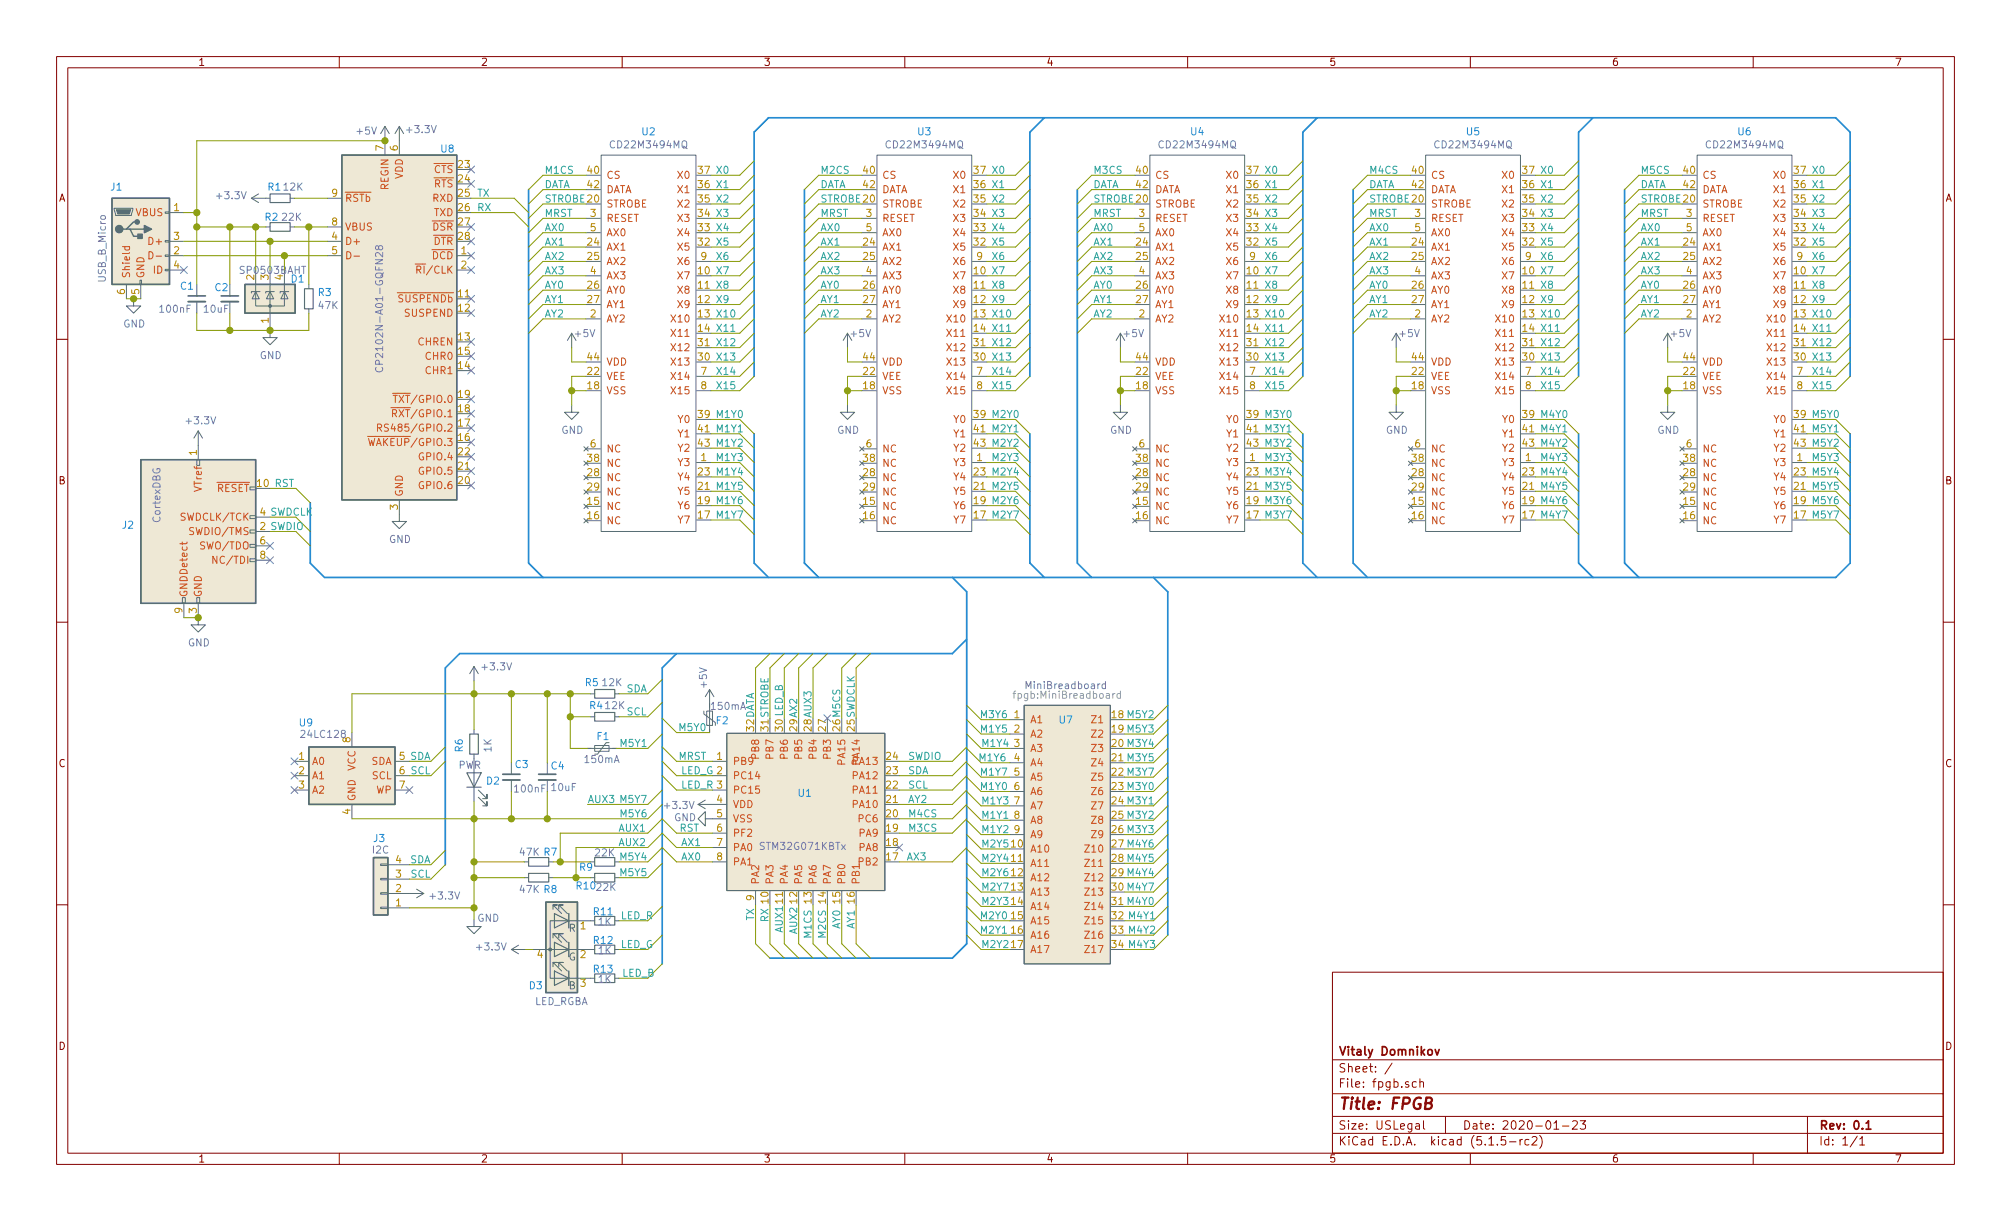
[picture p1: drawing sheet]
<svg xmlns="http://www.w3.org/2000/svg" width="356mm" height="216mm" viewBox="0 0 356 216" stroke-linecap="round" stroke-linejoin="round" font-family="sans-serif">
<defs><g id="words">
<text font-size="2.8" fill="#840000" x="236.6" y="196.2">Title: FPGB</text>
<g font-size="2.1" fill="#840000">
<text x="236.6" y="189.6">Sheet: /</text>
<text x="236.6" y="186.6">Vitaly Domnikov</text>
<text x="236.6" y="192.3">File: fpgb.sch</text>
<text x="236.6" y="202.5">KiCad E.D.A. kicad (5.1.5-rc2)</text>
<text x="236.6" y="199.7">Size: USLegal</text>
<text x="258.6" y="199.7">Date: 2020-01-23</text>
<text x="321.6" y="199.7">Rev: 0.1</text>
<text x="321.6" y="202.5">Id: 1/1</text>
</g>
<g font-size="1.8" fill="#840000">
<text x="35" y="11.6">1</text>
<text x="85" y="11.6">2</text>
<text x="135" y="11.6">3</text>
<text x="185" y="11.6">4</text>
<text x="235" y="11.6">5</text>
<text x="285" y="11.6">6</text>
<text x="335" y="11.6">7</text>
<text x="10.4" y="35.6">A</text>
<text x="344" y="35.6">A</text>
<text x="10.4" y="85.6">B</text>
<text x="344" y="85.6">B</text>
<text x="10.4" y="135.6">C</text>
<text x="344" y="135.6">C</text>
<text x="10.4" y="185.6">D</text>
<text x="344" y="185.6">D</text>
<text x="35" y="205.5">1</text>
<text x="85" y="205.5">2</text>
<text x="135" y="205.5">3</text>
<text x="185" y="205.5">4</text>
<text x="235" y="205.5">5</text>
<text x="285" y="205.5">6</text>
<text x="335" y="205.5">7</text>
</g>
<g font-size="1.8" fill="#6c71c4">
<text x="63.2" y="23.8">+5V</text>
<text x="72.1" y="23.5">+3.3V</text>
<text x="108.3" y="26.2">CD22M3494MQ</text>
<text x="157.1" y="26.2">CD22M3494MQ</text>
<text x="205.3" y="26.2">CD22M3494MQ</text>
<text x="254.1" y="26.2">CD22M3494MQ</text>
<text x="302.1" y="26.2">CD22M3494MQ</text>
<text x="38.5" y="35.2">+3.3V</text>
<text x="50.2" y="33.7">12K</text>
<text x="49.9" y="39">22K</text>
<text x="18.7" y="49.8" transform="rotate(-90 18.7 49.8)">USB_B_Micro</text>
<text x="42.6" y="48.4">SP0503BAHT</text>
<text x="21.8" y="57.9">GND</text>
<text x="28.4" y="55.3">100nF</text>
<text x="36.1" y="55.3">10uF</text>
<text x="56.4" y="54.7">47K</text>
<text x="101.8" y="59.6">+5V</text>
<text x="150.5" y="59.6">+5V</text>
<text x="198.8" y="59.6">+5V</text>
<text x="247.6" y="59.6">+5V</text>
<text x="295.6" y="59.6">+5V</text>
<text x="45.9" y="63.5">GND</text>
<text x="67.7" y="64.2" transform="rotate(-90 67.7 64.2)">CP2102N-A01-GQFN28</text>
<text x="33.1" y="75">+3.3V</text>
<text x="99.3" y="76.7">GND</text>
<text x="148" y="76.7">GND</text>
<text x="196.3" y="76.7">GND</text>
<text x="245.1" y="76.7">GND</text>
<text x="293.1" y="76.7">GND</text>
<text x="28.4" y="92.3" transform="rotate(-90 28.4 92.3)">CortexDBG</text>
<text x="68.8" y="96">GND</text>
<text x="33.2" y="114.3">GND</text>
<text x="85.4" y="118.5">+3.3V</text>
<text x="106.6" y="121.3">12K</text>
<text x="107.1" y="125.4">12K</text>
<text x="125" y="121.5" transform="rotate(-90 125 121.5)">+5V</text>
<text x="53.5" y="130.5">24LC128</text>
<text x="81" y="135.9">PWR</text>
<text x="86.9" y="132.9" transform="rotate(-90 86.9 132.9)">1K</text>
<text x="103.5" y="134.9">150mA</text>
<text x="91.1" y="140.1">100nF</text>
<text x="97.6" y="139.9">10uF</text>
<text x="117.7" y="143.1">+3.3V</text>
<text x="119.2" y="145.2">GND</text>
<text x="65.9" y="150.9">I2C</text>
<text x="92" y="151.3">47K R7</text>
<text x="105.3" y="151.4">22K</text>
<text x="134.6" y="150.3">STM32G071KBTx</text>
<text x="76.2" y="159.1">+3.3V</text>
<text x="92" y="157.9">47K R8</text>
<text x="105.5" y="157.5">22K</text>
<text x="84.4" y="163">GND</text>
<text x="105.8" y="163.6">1K</text>
<text x="84.5" y="168.1">+3.3V</text>
<text x="105.8" y="168.7">1K</text>
<text x="105.8" y="173.8">1K</text>
<text x="94.4" y="177.7">LED_RGBA</text>
</g>
<g font-size="1.8" fill="#268bd2">
<text x="113.6" y="23.9">U2</text>
<text x="162.3" y="23.9">U3</text>
<text x="210.6" y="23.9">U4</text>
<text x="259.4" y="23.9">U5</text>
<text x="307.4" y="23.9">U6</text>
<text x="78" y="27">U8</text>
<text x="19.6" y="33.7">J1</text>
<text x="47.4" y="33.7">R1</text>
<text x="46.9" y="39">R2</text>
<text x="32" y="51.2">C1</text>
<text x="38" y="51.5">C2</text>
<text x="51.5" y="50">D1</text>
<text x="56.3" y="52.3">R3</text>
<text x="21.7" y="93.5">J2</text>
<text x="103.5" y="121.3">R5</text>
<text x="104.3" y="125.4">R4</text>
<text x="53" y="128.4">U9</text>
<text x="105.6" y="130.9">F1</text>
<text x="126.7" y="128.1">F2</text>
<text x="187.4" y="127.9">U7</text>
<text x="81.8" y="132.9" transform="rotate(-90 81.8 132.9)">R6</text>
<text x="91.1" y="135.8">C3</text>
<text x="97.5" y="136.1">C4</text>
<text x="86.1" y="138.7">D2</text>
<text x="141.2" y="140.9">U1</text>
<text x="66.1" y="148.9">J3</text>
<text x="102.5" y="154">R9</text>
<text x="102" y="157.3">R10</text>
<text x="105" y="161.8">R11</text>
<text x="105" y="166.9">R12</text>
<text x="105" y="172">R13</text>
<text x="93.6" y="174.9">D3</text>
</g>
<g font-size="1.8" fill="#b58900">
<text x="67.8" y="26.6" transform="rotate(-90 67.8 26.6)">7</text>
<text x="70.4" y="26.6" transform="rotate(-90 70.4 26.6)">6</text>
<text x="81.1" y="29.7">23</text>
<text x="58.7" y="34.8">9</text>
<text x="81.1" y="32.3">24</text>
<text x="81.1" y="34.8">25</text>
<text x="103.9" y="30.7">40</text>
<text x="103.9" y="33.3">42</text>
<text x="152.7" y="30.7">40</text>
<text x="152.7" y="33.3">42</text>
<text x="201" y="30.7">40</text>
<text x="201" y="33.3">42</text>
<text x="249.7" y="30.7">40</text>
<text x="249.7" y="33.3">42</text>
<text x="297.7" y="30.7">40</text>
<text x="297.7" y="33.3">42</text>
<text x="30.8" y="37.3">1</text>
<text x="58.7" y="39.9">8</text>
<text x="81.1" y="37.3">26</text>
<text x="81.1" y="39.9">27</text>
<text x="104.4" y="38.4">3</text>
<text x="104.4" y="40.9">5</text>
<text x="153.2" y="38.4">3</text>
<text x="153.2" y="40.9">5</text>
<text x="201.4" y="38.4">3</text>
<text x="201.4" y="40.9">5</text>
<text x="250.2" y="38.4">3</text>
<text x="250.2" y="40.9">5</text>
<text x="298.2" y="38.4">3</text>
<text x="298.2" y="40.9">5</text>
<text x="30.8" y="45">2</text>
<text x="30.8" y="42.4">3</text>
<text x="30.8" y="47.5">4</text>
<text x="58.7" y="42.4">4</text>
<text x="58.7" y="45">5</text>
<text x="81.1" y="42.4">28</text>
<text x="81.6" y="45">1</text>
<text x="81.6" y="47.5">2</text>
<text x="103.9" y="43.4">24</text>
<text x="103.9" y="46">25</text>
<text x="124" y="46">9</text>
<text x="152.7" y="43.4">24</text>
<text x="152.7" y="46">25</text>
<text x="172.7" y="46">9</text>
<text x="201" y="43.4">24</text>
<text x="201" y="46">25</text>
<text x="221" y="46">9</text>
<text x="249.7" y="43.4">24</text>
<text x="249.7" y="46">25</text>
<text x="269.8" y="46">9</text>
<text x="297.7" y="43.4">24</text>
<text x="297.7" y="46">25</text>
<text x="317.8" y="46">9</text>
<text x="22.1" y="52" transform="rotate(-90 22.1 52)">6</text>
<text x="24.6" y="52" transform="rotate(-90 24.6 52)">5</text>
<text x="45" y="49.5" transform="rotate(-90 45 49.5)">2</text>
<text x="47.5" y="49.5" transform="rotate(-90 47.5 49.5)">3</text>
<text x="50" y="49.5" transform="rotate(-90 50 49.5)">4</text>
<text x="81.1" y="52.6">11</text>
<text x="103.9" y="51.1">26</text>
<text x="103.9" y="53.6">27</text>
<text x="104.4" y="48.5">4</text>
<text x="152.7" y="51.1">26</text>
<text x="152.7" y="53.6">27</text>
<text x="153.2" y="48.5">4</text>
<text x="201" y="51.1">26</text>
<text x="201" y="53.6">27</text>
<text x="201.4" y="48.5">4</text>
<text x="249.7" y="51.1">26</text>
<text x="249.7" y="53.6">27</text>
<text x="250.2" y="48.5">4</text>
<text x="297.7" y="51.1">26</text>
<text x="297.7" y="53.6">27</text>
<text x="298.2" y="48.5">4</text>
<text x="47.5" y="57.1" transform="rotate(-90 47.5 57.1)">1</text>
<text x="81.1" y="55.1">12</text>
<text x="104.4" y="56.1">2</text>
<text x="153.2" y="56.1">2</text>
<text x="201.4" y="56.1">2</text>
<text x="250.2" y="56.1">2</text>
<text x="298.2" y="56.1">2</text>
<text x="81.1" y="60.2">13</text>
<text x="81.1" y="65.3">14</text>
<text x="81.1" y="62.7">15</text>
<text x="103.9" y="63.8">44</text>
<text x="152.7" y="63.8">44</text>
<text x="201" y="63.8">44</text>
<text x="249.7" y="63.8">44</text>
<text x="297.7" y="63.8">44</text>
<text x="81.1" y="70.4">19</text>
<text x="103.9" y="68.8">18</text>
<text x="103.9" y="66.3">22</text>
<text x="124" y="66.3">7</text>
<text x="124" y="68.8">8</text>
<text x="152.7" y="68.8">18</text>
<text x="152.7" y="66.3">22</text>
<text x="172.7" y="66.3">7</text>
<text x="172.7" y="68.8">8</text>
<text x="201" y="68.8">18</text>
<text x="201" y="66.3">22</text>
<text x="221" y="66.3">7</text>
<text x="221" y="68.8">8</text>
<text x="249.7" y="68.8">18</text>
<text x="249.7" y="66.3">22</text>
<text x="269.8" y="66.3">7</text>
<text x="269.8" y="68.8">8</text>
<text x="297.7" y="68.8">18</text>
<text x="297.7" y="66.3">22</text>
<text x="317.8" y="66.3">7</text>
<text x="317.8" y="68.8">8</text>
<text x="81.1" y="78">16</text>
<text x="81.1" y="75.4">17</text>
<text x="81.1" y="72.9">18</text>
<text x="34.8" y="80.5" transform="rotate(-90 34.8 80.5)">1</text>
<text x="81.1" y="83.1">21</text>
<text x="81.1" y="80.5">22</text>
<text x="103.9" y="81.7">38</text>
<text x="104.4" y="79.1">6</text>
<text x="124" y="81.5">1</text>
<text x="152.7" y="81.7">38</text>
<text x="153.2" y="79.1">6</text>
<text x="172.7" y="81.5">1</text>
<text x="201" y="81.7">38</text>
<text x="201.4" y="79.1">6</text>
<text x="221" y="81.5">1</text>
<text x="249.7" y="81.7">38</text>
<text x="250.2" y="79.1">6</text>
<text x="269.8" y="81.5">1</text>
<text x="297.7" y="81.7">38</text>
<text x="298.2" y="79.1">6</text>
<text x="317.8" y="81.5">1</text>
<text x="81.1" y="85.6">20</text>
<text x="103.9" y="89.3">15</text>
<text x="103.9" y="84.2">28</text>
<text x="103.9" y="86.7">29</text>
<text x="152.7" y="89.3">15</text>
<text x="152.7" y="84.2">28</text>
<text x="152.7" y="86.7">29</text>
<text x="201" y="89.3">15</text>
<text x="201" y="84.2">28</text>
<text x="201" y="86.7">29</text>
<text x="249.7" y="89.3">15</text>
<text x="249.7" y="84.2">28</text>
<text x="249.7" y="86.7">29</text>
<text x="297.7" y="89.3">15</text>
<text x="297.7" y="84.2">28</text>
<text x="297.7" y="86.7">29</text>
<text x="70.4" y="90.1" transform="rotate(-90 70.4 90.1)">3</text>
<text x="103.9" y="91.8">16</text>
<text x="152.7" y="91.8">16</text>
<text x="201" y="91.8">16</text>
<text x="249.7" y="91.8">16</text>
<text x="297.7" y="91.8">16</text>
<text x="46" y="96.3">6</text>
<text x="46" y="98.8">8</text>
<text x="32.3" y="108.4" transform="rotate(-90 32.3 108.4)">9</text>
<text x="34.8" y="108.4" transform="rotate(-90 34.8 108.4)">3</text>
<text x="62" y="131.3" transform="rotate(-90 62 131.3)">8</text>
<text x="146" y="129.2" transform="rotate(-90 146 129.2)">27</text>
<text x="179.3" y="127">1</text>
<text x="179.3" y="129.5">2</text>
<text x="52.9" y="134.4">1</text>
<text x="52.9" y="136.9">2</text>
<text x="126.8" y="134.4">1</text>
<text x="156.8" y="136.9">23</text>
<text x="156.8" y="134.4">24</text>
<text x="179.3" y="132.1">3</text>
<text x="179.3" y="134.6">4</text>
<text x="179.3" y="137.2">5</text>
<text x="52.9" y="139.4">3</text>
<text x="62" y="144" transform="rotate(-90 62 144)">4</text>
<text x="70.6" y="139.4">7</text>
<text x="126.8" y="142">4</text>
<text x="156.8" y="142">21</text>
<text x="156.8" y="139.4">22</text>
<text x="179.3" y="139.7">6</text>
<text x="179.3" y="142.2">7</text>
<text x="126.8" y="144.5">5</text>
<text x="126.8" y="147.1">6</text>
<text x="126.8" y="149.6">7</text>
<text x="156.8" y="149.6">18</text>
<text x="156.8" y="147.1">19</text>
<text x="156.8" y="144.5">20</text>
<text x="178.9" y="149.9">10</text>
<text x="179.3" y="144.8">8</text>
<text x="179.3" y="147.3">9</text>
<text x="70" y="155.2">3</text>
<text x="70" y="152.7">4</text>
<text x="126.8" y="152.1">8</text>
<text x="156.8" y="152.1">17</text>
<text x="178.9" y="152.4">11</text>
<text x="178.9" y="154.9">12</text>
<text x="70" y="160.3">1</text>
<text x="70" y="157.7">2</text>
<text x="133.3" y="159.2" transform="rotate(-90 133.3 159.2)">9</text>
<text x="138.4" y="159.7" transform="rotate(-90 138.4 159.7)">11</text>
<text x="141" y="159.7" transform="rotate(-90 141 159.7)">12</text>
<text x="148.6" y="159.7" transform="rotate(-90 148.6 159.7)">15</text>
<text x="151.1" y="159.7" transform="rotate(-90 151.1 159.7)">16</text>
<text x="178.9" y="157.5">13</text>
<text x="178.9" y="160">14</text>
<text x="102.6" y="164.3">1</text>
<text x="178.9" y="162.6">15</text>
<text x="178.9" y="165.1">16</text>
<text x="178.9" y="167.6">17</text>
<text x="95" y="169.4">4</text>
<text x="102.6" y="169.4">2</text>
<text x="102.6" y="174.5">3</text>
</g>
<g font-size="1.8" fill="#cb4b16">
<text x="61" y="35.7">RSTb</text>
<text x="68.7" y="33.6" transform="rotate(-90 68.7 33.6)">REGIN</text>
<text x="71.2" y="31.7" transform="rotate(-90 71.2 31.7)">VDD</text>
<text x="76.5" y="35.7">RXD</text>
<text x="76.7" y="30.6">CTS</text>
<text x="76.7" y="33.1">RTS</text>
<text x="107.2" y="31.6">CS</text>
<text x="107.2" y="34.2">DATA</text>
<text x="120" y="34.2">X1</text>
<text x="120" y="31.6">X0</text>
<text x="156" y="31.6">CS</text>
<text x="156" y="34.2">DATA</text>
<text x="168.8" y="34.2">X1</text>
<text x="168.8" y="31.6">X0</text>
<text x="204.2" y="31.6">CS</text>
<text x="204.2" y="34.2">DATA</text>
<text x="217" y="34.2">X1</text>
<text x="217" y="31.6">X0</text>
<text x="253" y="31.6">CS</text>
<text x="253" y="34.2">DATA</text>
<text x="265.8" y="34.2">X1</text>
<text x="265.8" y="31.6">X0</text>
<text x="301" y="31.6">CS</text>
<text x="301" y="34.2">DATA</text>
<text x="313.8" y="34.2">X1</text>
<text x="313.8" y="31.6">X0</text>
<text x="24.1" y="38.2">VBUS</text>
<text x="61" y="40.8">VBUS</text>
<text x="76.5" y="40.8">DSR</text>
<text x="76.7" y="38.2">TXD</text>
<text x="107.2" y="36.7">STROBE</text>
<text x="107.2" y="39.2">RESET</text>
<text x="107.2" y="41.8">AX0</text>
<text x="120" y="41.8">X4</text>
<text x="120" y="39.2">X3</text>
<text x="120" y="36.7">X2</text>
<text x="156" y="36.7">STROBE</text>
<text x="156" y="39.2">RESET</text>
<text x="156" y="41.8">AX0</text>
<text x="168.8" y="41.8">X4</text>
<text x="168.8" y="39.2">X3</text>
<text x="168.8" y="36.7">X2</text>
<text x="204.2" y="36.7">STROBE</text>
<text x="204.2" y="39.2">RESET</text>
<text x="204.2" y="41.8">AX0</text>
<text x="217" y="41.8">X4</text>
<text x="217" y="39.2">X3</text>
<text x="217" y="36.7">X2</text>
<text x="253" y="36.7">STROBE</text>
<text x="253" y="39.2">RESET</text>
<text x="253" y="41.8">AX0</text>
<text x="265.8" y="41.8">X4</text>
<text x="265.8" y="39.2">X3</text>
<text x="265.8" y="36.7">X2</text>
<text x="301" y="36.7">STROBE</text>
<text x="301" y="39.2">RESET</text>
<text x="301" y="41.8">AX0</text>
<text x="313.8" y="41.8">X4</text>
<text x="313.8" y="39.2">X3</text>
<text x="313.8" y="36.7">X2</text>
<text x="26.6" y="43.3">D+</text>
<text x="61" y="43.3">D+</text>
<text x="76.4" y="45.8">DCD</text>
<text x="76.6" y="43.3">DTR</text>
<text x="107.2" y="44.3">AX1</text>
<text x="107.2" y="46.9">AX2</text>
<text x="120" y="44.3">X5</text>
<text x="120" y="46.9">X6</text>
<text x="156" y="44.3">AX1</text>
<text x="156" y="46.9">AX2</text>
<text x="168.8" y="44.3">X5</text>
<text x="168.8" y="46.9">X6</text>
<text x="204.2" y="44.3">AX1</text>
<text x="204.2" y="46.9">AX2</text>
<text x="217" y="44.3">X5</text>
<text x="217" y="46.9">X6</text>
<text x="253" y="44.3">AX1</text>
<text x="253" y="46.9">AX2</text>
<text x="265.8" y="44.3">X5</text>
<text x="265.8" y="46.9">X6</text>
<text x="301" y="44.3">AX1</text>
<text x="301" y="46.9">AX2</text>
<text x="313.8" y="44.3">X5</text>
<text x="313.8" y="46.9">X6</text>
<text x="23" y="49.3" transform="rotate(-90 23 49.3)">Shield</text>
<text x="25.5" y="49.3" transform="rotate(-90 25.5 49.3)">GND</text>
<text x="27.2" y="48.4">ID</text>
<text x="70.6" y="53.5">SUSPENDb</text>
<text x="74.4" y="48.4">RI/CLK</text>
<text x="107.2" y="51.9">AY0</text>
<text x="107.2" y="49.4">AX3</text>
<text x="120" y="49.4">X7</text>
<text x="120" y="51.9">X8</text>
<text x="156" y="51.9">AY0</text>
<text x="156" y="49.4">AX3</text>
<text x="168.8" y="49.4">X7</text>
<text x="168.8" y="51.9">X8</text>
<text x="204.2" y="51.9">AY0</text>
<text x="204.2" y="49.4">AX3</text>
<text x="217" y="49.4">X7</text>
<text x="217" y="51.9">X8</text>
<text x="253" y="51.9">AY0</text>
<text x="253" y="49.4">AX3</text>
<text x="265.8" y="49.4">X7</text>
<text x="265.8" y="51.9">X8</text>
<text x="301" y="51.9">AY0</text>
<text x="301" y="49.4">AX3</text>
<text x="313.8" y="49.4">X7</text>
<text x="313.8" y="51.9">X8</text>
<text x="71.7" y="56">SUSPEND</text>
<text x="107.2" y="57">AY2</text>
<text x="107.2" y="54.5">AY1</text>
<text x="119" y="57">X10</text>
<text x="119" y="59.6">X11</text>
<text x="120" y="54.5">X9</text>
<text x="156" y="57">AY2</text>
<text x="156" y="54.5">AY1</text>
<text x="167.8" y="57">X10</text>
<text x="167.8" y="59.6">X11</text>
<text x="168.8" y="54.5">X9</text>
<text x="204.2" y="57">AY2</text>
<text x="204.2" y="54.5">AY1</text>
<text x="216.1" y="57">X10</text>
<text x="216.1" y="59.6">X11</text>
<text x="217" y="54.5">X9</text>
<text x="253" y="57">AY2</text>
<text x="253" y="54.5">AY1</text>
<text x="264.8" y="57">X10</text>
<text x="264.8" y="59.6">X11</text>
<text x="265.8" y="54.5">X9</text>
<text x="301" y="57">AY2</text>
<text x="301" y="54.5">AY1</text>
<text x="312.8" y="57">X10</text>
<text x="312.8" y="59.6">X11</text>
<text x="313.8" y="54.5">X9</text>
<text x="74" y="61.1">CHREN</text>
<text x="75.4" y="63.6">CHR0</text>
<text x="107.2" y="64.6">VDD</text>
<text x="119" y="64.6">X13</text>
<text x="119" y="62.1">X12</text>
<text x="156" y="64.6">VDD</text>
<text x="167.8" y="64.6">X13</text>
<text x="167.8" y="62.1">X12</text>
<text x="204.2" y="64.6">VDD</text>
<text x="216.1" y="64.6">X13</text>
<text x="216.1" y="62.1">X12</text>
<text x="253" y="64.6">VDD</text>
<text x="264.8" y="64.6">X13</text>
<text x="264.8" y="62.1">X12</text>
<text x="301" y="64.6">VDD</text>
<text x="312.8" y="64.6">X13</text>
<text x="312.8" y="62.1">X12</text>
<text x="70.5" y="71.2">TXT/GPIO.0</text>
<text x="75.4" y="66.2">CHR1</text>
<text x="107.2" y="69.7">VSS</text>
<text x="107.2" y="67.2">VEE</text>
<text x="119" y="67.2">X14</text>
<text x="119" y="69.7">X15</text>
<text x="156" y="69.7">VSS</text>
<text x="156" y="67.2">VEE</text>
<text x="167.8" y="67.2">X14</text>
<text x="167.8" y="69.7">X15</text>
<text x="204.2" y="69.7">VSS</text>
<text x="204.2" y="67.2">VEE</text>
<text x="216.1" y="67.2">X14</text>
<text x="216.1" y="69.7">X15</text>
<text x="253" y="69.7">VSS</text>
<text x="253" y="67.2">VEE</text>
<text x="264.8" y="67.2">X14</text>
<text x="264.8" y="69.7">X15</text>
<text x="301" y="69.7">VSS</text>
<text x="301" y="67.2">VEE</text>
<text x="312.8" y="67.2">X14</text>
<text x="312.8" y="69.7">X15</text>
<text x="68.5" y="76.3">RS485/GPIO.2</text>
<text x="70.3" y="73.8">RXT/GPIO.1</text>
<text x="120" y="74.8">Y0</text>
<text x="120" y="77.3">Y1</text>
<text x="168.8" y="74.8">Y0</text>
<text x="168.8" y="77.3">Y1</text>
<text x="217" y="74.8">Y0</text>
<text x="217" y="77.3">Y1</text>
<text x="265.8" y="74.8">Y0</text>
<text x="265.8" y="77.3">Y1</text>
<text x="313.8" y="74.8">Y0</text>
<text x="313.8" y="77.3">Y1</text>
<text x="66" y="78.9">WAKEUP/GPIO.3</text>
<text x="74.4" y="83.9">GPIO.5</text>
<text x="74.4" y="81.4">GPIO.4</text>
<text x="107.2" y="82.5">NC</text>
<text x="107.2" y="80">NC</text>
<text x="120" y="82.4">Y3</text>
<text x="120" y="79.9">Y2</text>
<text x="156" y="82.5">NC</text>
<text x="156" y="80">NC</text>
<text x="168.8" y="82.4">Y3</text>
<text x="168.8" y="79.9">Y2</text>
<text x="204.2" y="82.5">NC</text>
<text x="204.2" y="80">NC</text>
<text x="217" y="82.4">Y3</text>
<text x="217" y="79.9">Y2</text>
<text x="253" y="82.5">NC</text>
<text x="253" y="80">NC</text>
<text x="265.8" y="82.4">Y3</text>
<text x="265.8" y="79.9">Y2</text>
<text x="301" y="82.5">NC</text>
<text x="301" y="80">NC</text>
<text x="313.8" y="82.4">Y3</text>
<text x="313.8" y="79.9">Y2</text>
<text x="35.7" y="86.8" transform="rotate(-90 35.7 86.8)">VTref</text>
<text x="38.3" y="87">RESET</text>
<text x="71.2" y="87.9" transform="rotate(-90 71.2 87.9)">GND</text>
<text x="74.4" y="86.5">GPIO.6</text>
<text x="107.2" y="85.1">NC</text>
<text x="107.2" y="87.6">NC</text>
<text x="120" y="87.5">Y5</text>
<text x="120" y="85">Y4</text>
<text x="156" y="85.1">NC</text>
<text x="156" y="87.6">NC</text>
<text x="168.8" y="87.5">Y5</text>
<text x="168.8" y="85">Y4</text>
<text x="204.2" y="85.1">NC</text>
<text x="204.2" y="87.6">NC</text>
<text x="217" y="87.5">Y5</text>
<text x="217" y="85">Y4</text>
<text x="253" y="85.1">NC</text>
<text x="253" y="87.6">NC</text>
<text x="265.8" y="87.5">Y5</text>
<text x="265.8" y="85">Y4</text>
<text x="301" y="85.1">NC</text>
<text x="301" y="87.6">NC</text>
<text x="313.8" y="87.5">Y5</text>
<text x="313.8" y="85">Y4</text>
<text x="32.3" y="92.1">SWDCLK/TCK</text>
<text x="34" y="94.6">SWDIO/TMS</text>
<text x="107.2" y="90.2">NC</text>
<text x="107.2" y="92.7">NC</text>
<text x="120" y="92.6">Y7</text>
<text x="120" y="90">Y6</text>
<text x="156" y="90.2">NC</text>
<text x="156" y="92.7">NC</text>
<text x="168.8" y="92.6">Y7</text>
<text x="168.8" y="90">Y6</text>
<text x="204.2" y="90.2">NC</text>
<text x="204.2" y="92.7">NC</text>
<text x="217" y="92.6">Y7</text>
<text x="217" y="90">Y6</text>
<text x="253" y="90.2">NC</text>
<text x="253" y="92.7">NC</text>
<text x="265.8" y="92.6">Y7</text>
<text x="265.8" y="90">Y6</text>
<text x="301" y="90.2">NC</text>
<text x="301" y="92.7">NC</text>
<text x="313.8" y="92.6">Y7</text>
<text x="313.8" y="90">Y6</text>
<text x="35.7" y="97.2">SWO/TDO</text>
<text x="38.3" y="99.7">NC/TDI</text>
<text x="33.1" y="105.7" transform="rotate(-90 33.1 105.7)">GNDDetect</text>
<text x="35.7" y="105.7" transform="rotate(-90 35.7 105.7)">GND</text>
<text x="182.1" y="127.9">A1</text>
<text x="182.1" y="130.4">A2</text>
<text x="193.3" y="127.9">Z1</text>
<text x="193.3" y="130.4">Z2</text>
<text x="55.1" y="135.3">A0</text>
<text x="55.1" y="137.8">A1</text>
<text x="62.9" y="136.3" transform="rotate(-90 62.9 136.3)">VCC</text>
<text x="65.6" y="135.3">SDA</text>
<text x="65.8" y="137.8">SCL</text>
<text x="129.5" y="135.3">PB9</text>
<text x="129.5" y="137.8">PC14</text>
<text x="134.2" y="134" transform="rotate(-90 134.2 134)">PB8</text>
<text x="136.8" y="134" transform="rotate(-90 136.8 134)">PB7</text>
<text x="139.3" y="134" transform="rotate(-90 139.3 134)">PB6</text>
<text x="141.9" y="134" transform="rotate(-90 141.9 134)">PB5</text>
<text x="144.4" y="134" transform="rotate(-90 144.4 134)">PB4</text>
<text x="146.9" y="134" transform="rotate(-90 146.9 134)">PB3</text>
<text x="149.5" y="135" transform="rotate(-90 149.5 135)">PA15</text>
<text x="151" y="137.8">PA12</text>
<text x="151" y="135.3">PA13</text>
<text x="152" y="135" transform="rotate(-90 152 135)">PA14</text>
<text x="182.1" y="133">A3</text>
<text x="182.1" y="135.5">A4</text>
<text x="193.3" y="133">Z3</text>
<text x="193.3" y="135.5">Z4</text>
<text x="55.1" y="140.3">A2</text>
<text x="62.9" y="141.7" transform="rotate(-90 62.9 141.7)">GND</text>
<text x="66.5" y="140.3">WP</text>
<text x="129.5" y="140.3">PC15</text>
<text x="129.5" y="142.9">VDD</text>
<text x="151" y="142.9">PA10</text>
<text x="151" y="140.3">PA11</text>
<text x="182.1" y="138">A5</text>
<text x="182.1" y="140.6">A6</text>
<text x="182.1" y="143.1">A7</text>
<text x="193.3" y="138">Z5</text>
<text x="193.3" y="140.6">Z6</text>
<text x="193.3" y="143.1">Z7</text>
<text x="129.5" y="145.4">VSS</text>
<text x="129.5" y="148">PF2</text>
<text x="152" y="148">PA9</text>
<text x="152" y="145.4">PC6</text>
<text x="182.1" y="145.7">A8</text>
<text x="182.1" y="148.2">A9</text>
<text x="193.3" y="145.7">Z8</text>
<text x="193.3" y="148.2">Z9</text>
<text x="129.5" y="150.5">PA0</text>
<text x="129.5" y="153">PA1</text>
<text x="152" y="153">PB2</text>
<text x="152" y="150.5">PA8</text>
<text x="182.1" y="150.7">A10</text>
<text x="182.1" y="153.3">A11</text>
<text x="182.1" y="155.8">A12</text>
<text x="192.3" y="150.7">Z10</text>
<text x="192.3" y="153.3">Z11</text>
<text x="192.3" y="155.8">Z12</text>
<text x="134.2" y="156.5" transform="rotate(-90 134.2 156.5)">PA2</text>
<text x="136.8" y="156.5" transform="rotate(-90 136.8 156.5)">PA3</text>
<text x="139.3" y="156.5" transform="rotate(-90 139.3 156.5)">PA4</text>
<text x="141.9" y="156.5" transform="rotate(-90 141.9 156.5)">PA5</text>
<text x="144.4" y="156.5" transform="rotate(-90 144.4 156.5)">PA6</text>
<text x="146.9" y="156.5" transform="rotate(-90 146.9 156.5)">PA7</text>
<text x="149.5" y="156.5" transform="rotate(-90 149.5 156.5)">PB0</text>
<text x="152" y="156.5" transform="rotate(-90 152 156.5)">PB1</text>
<text x="182.1" y="158.4">A13</text>
<text x="182.1" y="160.9">A14</text>
<text x="192.3" y="158.4">Z13</text>
<text x="192.3" y="160.9">Z14</text>
<text x="182.1" y="163.4">A15</text>
<text x="182.1" y="166">A16</text>
<text x="192.3" y="163.4">Z15</text>
<text x="192.3" y="166">Z16</text>
<text x="182.1" y="168.5">A17</text>
<text x="192.3" y="168.5">Z17</text>
</g>
<g font-size="1.8" fill="#2aa198">
<text x="84.3" y="34.8">TX</text>
<text x="96.3" y="35.8">STROBE 20</text>
<text x="96.3" y="33.3">DATA</text>
<text x="96.3" y="30.7">M1CS</text>
<text x="123.5" y="35.8">35 X2</text>
<text x="123.5" y="33.3">36 X1</text>
<text x="123.5" y="30.7">37 X0</text>
<text x="145" y="33.3">DATA</text>
<text x="145" y="35.8">STROBE 20</text>
<text x="145" y="30.7">M2CS</text>
<text x="172.3" y="35.8">35 X2</text>
<text x="172.3" y="33.3">36 X1</text>
<text x="172.3" y="30.7">37 X0</text>
<text x="193.3" y="33.3">DATA</text>
<text x="193.3" y="35.8">STROBE 20</text>
<text x="193.3" y="30.7">M3CS</text>
<text x="220.5" y="35.8">35 X2</text>
<text x="220.5" y="33.3">36 X1</text>
<text x="220.5" y="30.7">37 X0</text>
<text x="242.1" y="35.8">STROBE 20</text>
<text x="242.1" y="33.3">DATA</text>
<text x="242.1" y="30.7">M4CS</text>
<text x="269.3" y="35.8">35 X2</text>
<text x="269.3" y="33.3">36 X1</text>
<text x="269.3" y="30.7">37 X0</text>
<text x="290.1" y="35.8">STROBE 20</text>
<text x="290.1" y="33.3">DATA</text>
<text x="290.1" y="30.7">M5CS</text>
<text x="317.3" y="35.8">35 X2</text>
<text x="317.3" y="33.3">36 X1</text>
<text x="317.3" y="30.7">37 X0</text>
<text x="84.3" y="37.3">RX</text>
<text x="96.3" y="40.9">AX0</text>
<text x="96.3" y="38.4">MRST</text>
<text x="123.5" y="40.9">33 X4</text>
<text x="123.5" y="38.4">34 X3</text>
<text x="145" y="38.4">MRST</text>
<text x="145" y="40.9">AX0</text>
<text x="172.3" y="40.9">33 X4</text>
<text x="172.3" y="38.4">34 X3</text>
<text x="193.3" y="38.4">MRST</text>
<text x="193.3" y="40.9">AX0</text>
<text x="220.5" y="40.9">33 X4</text>
<text x="220.5" y="38.4">34 X3</text>
<text x="242.1" y="40.9">AX0</text>
<text x="242.1" y="38.4">MRST</text>
<text x="269.3" y="40.9">33 X4</text>
<text x="269.3" y="38.4">34 X3</text>
<text x="290.1" y="40.9">AX0</text>
<text x="290.1" y="38.4">MRST</text>
<text x="317.3" y="40.9">33 X4</text>
<text x="317.3" y="38.4">34 X3</text>
<text x="96.3" y="46">AX2</text>
<text x="96.3" y="43.4">AX1</text>
<text x="123.5" y="43.4">32 X5</text>
<text x="126.5" y="46">X6</text>
<text x="145" y="43.4">AX1</text>
<text x="145" y="46">AX2</text>
<text x="172.3" y="43.4">32 X5</text>
<text x="175.3" y="46">X6</text>
<text x="193.3" y="43.4">AX1</text>
<text x="193.3" y="46">AX2</text>
<text x="220.5" y="43.4">32 X5</text>
<text x="223.5" y="46">X6</text>
<text x="242.1" y="43.4">AX1</text>
<text x="242.1" y="46">AX2</text>
<text x="269.3" y="43.4">32 X5</text>
<text x="272.3" y="46">X6</text>
<text x="290.1" y="43.4">AX1</text>
<text x="290.1" y="46">AX2</text>
<text x="317.3" y="43.4">32 X5</text>
<text x="320.3" y="46">X6</text>
<text x="96.3" y="53.6">AY1</text>
<text x="96.3" y="51.1">AY0</text>
<text x="96.3" y="48.5">AX3</text>
<text x="123.5" y="48.5">10 X7</text>
<text x="123.5" y="51.1">11 X8</text>
<text x="123.5" y="53.6">12 X9</text>
<text x="145" y="53.6">AY1</text>
<text x="145" y="51.1">AY0</text>
<text x="145" y="48.5">AX3</text>
<text x="172.3" y="48.5">10 X7</text>
<text x="172.3" y="51.1">11 X8</text>
<text x="172.3" y="53.6">12 X9</text>
<text x="193.3" y="53.6">AY1</text>
<text x="193.3" y="51.1">AY0</text>
<text x="193.3" y="48.5">AX3</text>
<text x="220.5" y="48.5">10 X7</text>
<text x="220.5" y="51.1">11 X8</text>
<text x="220.5" y="53.6">12 X9</text>
<text x="242.1" y="48.5">AX3</text>
<text x="242.1" y="51.1">AY0</text>
<text x="242.1" y="53.6">AY1</text>
<text x="269.3" y="48.5">10 X7</text>
<text x="269.3" y="51.1">11 X8</text>
<text x="269.3" y="53.6">12 X9</text>
<text x="290.1" y="53.6">AY1</text>
<text x="290.1" y="51.1">AY0</text>
<text x="290.1" y="48.5">AX3</text>
<text x="317.3" y="48.5">10 X7</text>
<text x="317.3" y="51.1">11 X8</text>
<text x="317.3" y="53.6">12 X9</text>
<text x="96.3" y="56.1">AY2</text>
<text x="123.5" y="56.1">13 X10</text>
<text x="123.5" y="58.7">14 X11</text>
<text x="145" y="56.1">AY2</text>
<text x="172.3" y="56.1">13 X10</text>
<text x="172.3" y="58.7">14 X11</text>
<text x="193.3" y="56.1">AY2</text>
<text x="220.5" y="56.1">13 X10</text>
<text x="220.5" y="58.7">14 X11</text>
<text x="242.1" y="56.1">AY2</text>
<text x="269.3" y="56.1">13 X10</text>
<text x="269.3" y="58.7">14 X11</text>
<text x="290.1" y="56.1">AY2</text>
<text x="317.3" y="56.1">13 X10</text>
<text x="317.3" y="58.7">14 X11</text>
<text x="123.5" y="63.8">30 X13</text>
<text x="123.5" y="61.2">31 X12</text>
<text x="172.3" y="63.8">30 X13</text>
<text x="172.3" y="61.2">31 X12</text>
<text x="220.5" y="63.8">30 X13</text>
<text x="220.5" y="61.2">31 X12</text>
<text x="269.3" y="63.8">30 X13</text>
<text x="269.3" y="61.2">31 X12</text>
<text x="317.3" y="63.8">30 X13</text>
<text x="317.3" y="61.2">31 X12</text>
<text x="126.5" y="68.8">X15</text>
<text x="126.5" y="66.3">X14</text>
<text x="175.3" y="68.8">X15</text>
<text x="175.3" y="66.3">X14</text>
<text x="223.5" y="68.8">X15</text>
<text x="223.5" y="66.3">X14</text>
<text x="272.3" y="66.3">X14</text>
<text x="272.3" y="68.8">X15</text>
<text x="320.3" y="66.3">X14</text>
<text x="320.3" y="68.8">X15</text>
<text x="123.5" y="73.9">39 M1Y0</text>
<text x="123.5" y="76.5">41 M1Y1</text>
<text x="172.3" y="73.9">39 M2Y0</text>
<text x="172.3" y="76.5">41 M2Y1</text>
<text x="220.5" y="73.9">39 M3Y0</text>
<text x="220.5" y="76.5">41 M3Y1</text>
<text x="269.3" y="73.9">39 M4Y0</text>
<text x="269.3" y="76.5">41 M4Y1</text>
<text x="317.3" y="73.9">39 M5Y0</text>
<text x="317.3" y="76.5">41 M5Y1</text>
<text x="123.5" y="79">43 M1Y2</text>
<text x="126.5" y="81.5">M1Y3</text>
<text x="172.3" y="79">43 M2Y2</text>
<text x="175.3" y="81.5">M2Y3</text>
<text x="220.5" y="79">43 M3Y2</text>
<text x="223.5" y="81.5">M3Y3</text>
<text x="269.3" y="79">43 M4Y2</text>
<text x="272.3" y="81.5">M4Y3</text>
<text x="317.3" y="79">43 M5Y2</text>
<text x="320.3" y="81.5">M5Y3</text>
<text x="45.5" y="86.1">10 RST</text>
<text x="123.5" y="89.2">19 M1Y6</text>
<text x="123.5" y="86.6">21 M1Y5</text>
<text x="123.5" y="84.1">23 M1Y4</text>
<text x="172.3" y="89.2">19 M2Y6</text>
<text x="172.3" y="86.6">21 M2Y5</text>
<text x="172.3" y="84.1">23 M2Y4</text>
<text x="220.5" y="89.2">19 M3Y6</text>
<text x="220.5" y="86.6">21 M3Y5</text>
<text x="220.5" y="84.1">23 M3Y4</text>
<text x="269.3" y="89.2">19 M4Y6</text>
<text x="269.3" y="86.6">21 M4Y5</text>
<text x="269.3" y="84.1">23 M4Y4</text>
<text x="317.3" y="89.2">19 M5Y6</text>
<text x="317.3" y="86.6">21 M5Y5</text>
<text x="317.3" y="84.1">23 M5Y4</text>
<text x="46" y="93.7">2 SWDIO</text>
<text x="46" y="91.2">4 SWDCLK</text>
<text x="123.5" y="91.7">17 M1Y7</text>
<text x="172.3" y="91.7">17 M2Y7</text>
<text x="220.5" y="91.7">17 M3Y7</text>
<text x="269.3" y="91.7">17 M4Y7</text>
<text x="317.3" y="91.7">17 M5Y7</text>
<text x="110.7" y="122.4">SDA</text>
<text x="125.9" y="125.5">150mA</text>
<text x="110.7" y="126.5">SCL</text>
<text x="119.9" y="129.3">M5Y0</text>
<text x="133.3" y="129.2" transform="rotate(-90 133.3 129.2)">32DATA</text>
<text x="135.9" y="129.2" transform="rotate(-90 135.9 129.2)">31STROBE</text>
<text x="138.4" y="129.2" transform="rotate(-90 138.4 129.2)">30 LED_B</text>
<text x="141" y="129.2" transform="rotate(-90 141 129.2)">29AX2</text>
<text x="143.5" y="129.2" transform="rotate(-90 143.5 129.2)">28AUX3</text>
<text x="148.6" y="129.2" transform="rotate(-90 148.6 129.2)">26M5CS</text>
<text x="151.1" y="129.2" transform="rotate(-90 151.1 129.2)">25SWDCLK</text>
<text x="173.7" y="127">M3Y6</text>
<text x="173.7" y="129.5">M1Y5</text>
<text x="196.6" y="127">18 M5Y2</text>
<text x="196.6" y="129.5">19 M5Y3</text>
<text x="70.6" y="134.4">5 SDA</text>
<text x="70.6" y="136.9">6 SCL</text>
<text x="109.5" y="132.1">M5Y1</text>
<text x="120" y="134.4">MRST</text>
<text x="120.4" y="136.9">LED_G 2</text>
<text x="160.5" y="136.9">SDA</text>
<text x="160.5" y="134.4">SWDIO</text>
<text x="173.4" y="134.6">M1Y6</text>
<text x="173.7" y="137.2">M1Y7</text>
<text x="173.9" y="132.1">M1Y4</text>
<text x="196.6" y="132.1">20 M3Y4</text>
<text x="196.6" y="134.6">21 M3Y5</text>
<text x="196.6" y="137.2">22 M3Y7</text>
<text x="103.9" y="142">AUX3</text>
<text x="109.9" y="142">M5Y7</text>
<text x="120.4" y="139.4">LED_R 3</text>
<text x="160.5" y="142">AY2</text>
<text x="160.5" y="139.4">SCL</text>
<text x="173.7" y="139.7">M1Y0</text>
<text x="173.9" y="142.2">M1Y3</text>
<text x="196.6" y="139.7">23 M3Y0</text>
<text x="196.6" y="142.2">24 M3Y1</text>
<text x="109.5" y="144.5">M5Y6</text>
<text x="109.6" y="147.1">AUX1</text>
<text x="109.6" y="149.6">AUX2</text>
<text x="120.2" y="147.1">RST</text>
<text x="120.4" y="149.6">AX1</text>
<text x="160.5" y="147.1">M3CS</text>
<text x="160.5" y="144.5">M4CS</text>
<text x="173.9" y="149.9">M2Y5</text>
<text x="173.9" y="147.3">M1Y2</text>
<text x="173.9" y="144.8">M1Y1</text>
<text x="196.6" y="144.8">25 M3Y2</text>
<text x="196.6" y="147.3">26 M3Y3</text>
<text x="196.6" y="149.9">27 M4Y6</text>
<text x="72.5" y="152.7">SDA</text>
<text x="72.7" y="155.2">SCL</text>
<text x="109.9" y="152.1">M5Y4</text>
<text x="109.9" y="154.9">M5Y5</text>
<text x="120.4" y="152.1">AX0</text>
<text x="160.3" y="152.1">AX3</text>
<text x="173.9" y="154.9">M2Y6</text>
<text x="173.9" y="152.4">M2Y4</text>
<text x="196.6" y="152.4">28 M4Y5</text>
<text x="196.6" y="154.9">29 M4Y4</text>
<text x="173.9" y="157.5">M2Y7</text>
<text x="173.9" y="160">M2Y3</text>
<text x="196.6" y="157.5">30 M4Y7</text>
<text x="196.6" y="160">31 M4Y0</text>
<text x="109.7" y="167.6">LED_G</text>
<text x="109.7" y="162.6">LED_R</text>
<text x="133.3" y="162.8" transform="rotate(-90 133.3 162.8)">TX</text>
<text x="135.9" y="163" transform="rotate(-90 135.9 163)">RX 10</text>
<text x="138.4" y="164.7" transform="rotate(-90 138.4 164.7)">AUX1</text>
<text x="141" y="165" transform="rotate(-90 141 165)">AUX2</text>
<text x="143.5" y="165.7" transform="rotate(-90 143.5 165.7)">M1CS 13</text>
<text x="146" y="165.7" transform="rotate(-90 146 165.7)">M2CS 14</text>
<text x="148.6" y="164.2" transform="rotate(-90 148.6 164.2)">AY0</text>
<text x="151.1" y="164.2" transform="rotate(-90 151.1 164.2)">AY1</text>
<text x="173.7" y="162.6">M2Y0</text>
<text x="173.7" y="165.1">M2Y1</text>
<text x="173.9" y="167.6">M2Y2</text>
<text x="196.6" y="162.6">32 M4Y1</text>
<text x="196.6" y="165.1">33 M4Y2</text>
<text x="196.6" y="167.6">34 M4Y3</text>
<text x="110" y="172.7">LED_B</text>
</g>
<g font-size="1.8" fill="#93a1a1">
<text x="179.8" y="123.5">fpgb:MiniBreadboard</text>
<text x="181.7" y="121.8">MiniBreadboard</text>
</g>
<g font-size="1.8" fill="#586e75">
<text x="100.6" y="164.8">R</text>
<text x="100.5" y="169.8">G</text>
<text x="100.6" y="174.9">B</text>
</g>
</g></defs>
<g fill="none" stroke="#840000" stroke-width=".18">
<path d="M10 10h335.6v195.9h-335.6zM12 12h331.6v191.9h-331.6zM60 10v2M110 10v2M160 10v2M210 10v2M260 10v2M310 10v2M10 60h2M343.6 60h2M10 110h2M343.6 110h2"/>
<path d="M10 160h2M343.6 160h2M235.6 171.9h108v32h-108zM235.6 197.4h108M235.6 193.4h108M235.6 187.4h108M246.2 188l-1.3 1.9M250.4 198.8h.5l.1 .9M250.4 191.3h-.4l-.3 .2 .1 .6 .2 .2 .4-.1M251 199l-.5 .1-.2 .2 .2 .4 .5-.1M251.1 191.4l.2-.1h.4v1M251.1 190.8v1.5"/>
<path d="M251.7 198.2v1.3l.2 .2M255.6 197.4v3M274.8 199.7h.8M276.3 199.1h1.1M278.1 198.3l.2-.1h.3l.3 .1v.3v.2l-.9 .9h.9M279.4 198.2h1l-.5 .6 .4 .1v.6l-.2 .2-.7-.2M319.6 197.4v6.5M60 203.9v2M110 203.9v2M160 203.9v2M210 203.9v2M235.6 200.4h108"/>
<path d="M260 203.9v2M266.2 201h-.7l-.1 .7 .2-.2 .5 .1 .2 .2-.1 .5-.2 .2-.6-.2M266.9 201.9h1.2M268.8 201.5v1M269.2 201.5h-.3l-.1 .3M270.4 201.5h-.5l-.3 .3 .1 .5 .2 .2 .5-.1M270.9 201.1l.2-.1h.4l.3 .4-1 1.1h1M272.3 200.8a1.71 1.71 0 0 1 0 2.2M310 203.9v2M328.4 200.9l-1.2 1.9M328.9 201.4l.4-.4v1.5M328.9 202.5h.8"/>
</g>
<path d="M253.8 185.6l.3 1 .4-1M330 198.6l.4-.4v1.5M330 199.7h.8" fill="none" stroke="#840000" stroke-width=".3"/>
<path d="M252.1 195l.9-.1a.47 .47 0 0 0 .2-.4 .47 .47 0 0 0-.3-.4h-.7l-.2 2h.7a.53 .53 0 0 0 .5-.5 .53 .53 0 0 0-.4-.6" fill="none" stroke="#840000" stroke-width=".41"/>
<g fill="none" stroke="#586e75" stroke-width=".18">
<path d="M20.2 36.8h3.3v.3l-.3 1h-2.8zM29.2 37.5h.8v.2h-.8zM30 37.6h2.5M44.4 35.1h3.4M44.4 35.1l1.3 .7M45.7 34.3l-1.3 .8M51.3 35.1h.8M57.9 35.1h2.6M68.1 22.4l-.8 1.2M68.1 22.4v5M68.1 22.4l.7 1.2M70.6 22.4v5"/>
<path d="M70.6 22.4l-.8 1.2M70.6 22.4l.8 1.2M103.6 38.6h2.6M106.3 27.4h16.8v66.6h-16.8zM152.4 38.6h2.5M155.1 27.4h16.7v66.6h-16.7zM200.7 38.6h2.5M203.3 27.4h16.8v66.6h-16.8zM249.4 38.6h2.6M252.1 27.4h16.8v66.6h-16.8zM297.4 38.6h2.6M300.1 27.4h16.8v66.6h-16.8z"/>
<path d="M22.4 50.3v2.5M23.6 52.8v1.3h1.3l-1.3 1.3-1.2-1.3h1.2M24.8 49.5h.2v.8h-.2zM24.9 50.3v2.5M29.2 47.6h.8v.3h-.8zM29.2 45.1h.8v.2h-.8zM29.2 42.5h.8v.3h-.8zM30 45.2h2.5M30 42.7h2.5M30 47.8h2.5M34.8 50.3v2M34.8 53.3v2.1"/>
<path d="M40.6 50.3v2M40.6 53.3v2.1M45.2 51.6v2.5h5.1v-2.5M45.2 51.6l.6 1.2h-1.2zM45.2 47.8v3.8M46 51.6h-1.6v.2M47 40.1h.8M47.8 51.6l.6 1.2h-1.3zM47.8 58.4v1.3h1.2l-1.2 1.3-1.3-1.3h1.3M47.8 47.8v10.1M48.5 51.6h-1.5v.2M50.3 51.6l.6 1.2h-1.2z"/>
<path d="M50.3 47.8v3.8M51.1 51.6h-1.6v.2M51.3 40.1h.8M54.6 50.3v.8M54.6 54.6v.8M57.9 45.2h2.6M57.9 42.7h2.6M57.9 40.1h2.6M80.8 45.2h2.5M80.8 47.8h2.5M101.1 58.9l-.8 1.3M101.1 58.9v2.6"/>
<path d="M101.1 58.9l.8 1.3M103.6 56.4h2.6M103.6 48.8h2.6M103.6 41.1h2.6M123.2 46.2h2.5M149.9 58.9l-.8 1.3M149.9 58.9v2.6M149.9 58.9l.7 1.3M152.4 56.4h2.5M152.4 48.8h2.5M152.4 41.1h2.5M172 46.2h2.5"/>
<path d="M198.1 58.9l-.7 1.3M198.1 58.9v2.6M198.1 58.9l.8 1.3M200.7 56.4h2.5M200.7 48.8h2.5M200.7 41.1h2.5M220.2 46.2h2.6M246.9 58.9l-.8 1.3M246.9 58.9v2.6M246.9 58.9l.7 1.3M249.4 56.4h2.6M249.4 48.8h2.6"/>
<path d="M249.4 41.1h2.6M269 46.2h2.5M294.9 58.9l-.8 1.3M294.9 58.9v2.6M294.9 58.9l.8 1.3M297.4 56.4h2.6M297.4 48.8h2.6M297.4 41.1h2.6M317 46.2h2.5M35.1 76.2v5.1M35.1 76.2l-.8 1.3M35.1 76.2l.7 1.3"/>
<path d="M101.1 71.6v1.3h1.3l-1.3 1.3-1.3-1.3h1.3M103.3 79l.7 .8M103.6 79.4h2.6M104 79l-.7 .8M123.2 66.5h2.5M123.2 69.1h2.5M149.9 71.6v1.3h1.2l-1.2 1.3-1.3-1.3h1.3M152 79l.8 .8M152.4 79.4h2.5M152.8 79l-.8 .8M172 66.5h2.5M172 69.1h2.5"/>
<path d="M198.1 71.6v1.3h1.3l-1.3 1.3-1.3-1.3h1.3M200.3 79l.7 .8M200.7 79.4h2.5M201 79l-.7 .8M220.2 66.5h2.6M220.2 69.1h2.6M246.9 71.6v1.3h1.3l-1.3 1.3-1.3-1.3h1.3M249 79l.8 .8M249.4 79.4h2.6M249.8 79l-.8 .8M269 66.5h2.5M269 69.1h2.5"/>
<path d="M294.9 71.6v1.3h1.3l-1.3 1.3-1.3-1.3h1.3M297.1 79l.7 .8M297.4 79.4h2.6M297.8 79l-.7 .8M317 66.5h2.5M317 69.1h2.5M34.8 81.3h.5v1h-.5zM44.2 91.2h1v.5h-1zM44.2 96.3h1v.5h-1zM44.2 93.7h1v.5h-1zM44.2 86.1h1v.5h-1zM44.2 98.8h1v.5h-1z"/>
<path d="M45.2 94h2.6M45.2 91.4h2.6M45.2 96.5h2.6M45.2 99.1h2.6M70.6 88.4v3.8h1.3l-1.3 1.3-1.3-1.3h1.3M103.3 89.2l.7 .7M103.3 91.7l.7 .8M103.3 84.1l.7 .7M103.3 86.6l.7 .8M103.3 81.5l.7 .8M104 89.2l-.7 .7M104 91.7l-.7 .8"/>
<path d="M104 84.1l-.7 .7M104 86.6l-.7 .8M104 81.5l-.7 .8M123.2 81.8h2.5M152 89.2l.8 .7M152 91.7l.8 .8M152 84.1l.8 .7M152 86.6l.8 .8M152 81.5l.8 .8M152.8 89.2l-.8 .7M152.8 91.7l-.8 .8M152.8 84.1l-.8 .7"/>
<path d="M152.8 86.6l-.8 .8M152.8 81.5l-.8 .8M172 81.8h2.5M200.3 89.2l.7 .7M200.3 91.7l.7 .8M200.3 84.1l.7 .7M200.3 86.6l.7 .8M200.3 81.5l.7 .8M201 89.2l-.7 .7M201 91.7l-.7 .8M201 84.1l-.7 .7M201 86.6l-.7 .8"/>
<path d="M201 81.5l-.7 .8M220.2 81.8h2.6M249 89.2l.8 .7M249 91.7l.8 .8M249 84.1l.8 .7M249 86.6l.8 .8M249 81.5l.8 .8M249.8 89.2l-.8 .7M249.8 91.7l-.8 .8M249.8 84.1l-.8 .7M249.8 86.6l-.8 .8M249.8 81.5l-.8 .8"/>
<path d="M269 81.8h2.5M297.1 89.2l.7 .7M297.1 91.7l.7 .8M297.1 84.1l.7 .7M297.1 86.6l.7 .8M297.1 81.5l.7 .8M297.8 89.2l-.7 .7M297.8 91.7l-.7 .8M297.8 84.1l-.7 .7M297.8 86.6l-.7 .8M297.8 81.5l-.7 .8M317 81.8h2.5"/>
<path d="M32.3 105.7h.5v1h-.5zM32.5 106.7v2.5M34.8 105.7h.5v1h-.5zM35.1 106.7v3.8h1.2l-1.2 1.3-1.3-1.3h1.3M83.8 117.9l-.7 1.2M83.8 117.9v2.5M83.8 117.9l.8 1.2M52.1 134.6h2.5M52.1 137.2h2.5M52.1 139.7h2.5M62.2 129.5v2.6M69.8 134.6h2.6"/>
<path d="M69.8 137.2h2.6M69.8 139.7h2.6M83.8 129v.8M83.8 133.4v8.3M84.6 139.7l1.5 1.5v-.7v.7h-.8M90.4 134.9v2M90.4 137.9v2.1M96.8 134.9v2M96.8 137.9v2.1M103.9 132.3h5.1M104.4 126.7h.8M104.4 122.7h.8"/>
<path d="M105.2 131.8h2.5v1h-2.5zM107.7 131.3h-.5l-1.5 2.1h-.5M108.7 126.7h.8M108.7 122.7h.8M124.5 125.7v.5l2 1.6v.5M125 125.7h1v2.6h-1zM125.5 121.9v7.6M125.5 121.9l.7 1.3M125.5 121.9l-.8 1.3M126 134.6h2.5M126 137.2h2.5M126 139.7h2.5"/>
<path d="M128.5 129.7h28v27.8h-28zM178.6 132.3h2.5M178.6 127.3h2.5M178.6 129.8h2.5M178.6 134.9h2.5M178.6 137.4h2.5M178.6 140h2.5M181.1 124.7h15.2v45.7h-15.2zM62.2 142.2v2.6M67.3 152.8h1.3v.2h-1.3zM67.3 155.3h1.3v.3h-1.3zM67.3 157.9h1.3v.2h-1.3z"/>
<path d="M68.6 158h6.3M68.6 155.4h3.8M68.6 152.9h3.8M73.7 157.2l1.2 .8M74.9 158l-1.2 .8M84.6 141l1.5 1.5v-.8v.8h-.8M92.7 152.4h.8M92.7 155.2h.8M97 152.4h.8M97 155.2h.8M104.4 155.2h.8M108.7 152.4h.8"/>
<path d="M108.7 155.2h.8M123.4 142.2l1.3 .8M123.4 142.2h5.1M124.7 144.8v-1.3l-1.3 1.3 1.3 1.3v-1.3h3.8M124.7 141.5l-1.3 .7M126 152.4h2.5M126 147.3h2.5M126 149.9h2.5M133.6 157.5v2.5M178.6 142.5h2.5M178.6 145h2.5M178.6 147.6h2.5"/>
<path d="M67.3 160.4h1.3v.3h-1.3zM68.6 160.5h3.8M83.8 162.6v1.2h1.3l-1.3 1.3-1.3-1.3h1.3M90.4 167.9h2.6M90.4 167.9l1.3 .8M91.7 167.1l-1.3 .8M94.2 167.9h11M97.8 170.9v-.7h.8h-.8l1.5 1.5M97.8 165.9v-.8h.8h-.8l1.5 1.5M97.8 160.8v-.8h.8h-.8l1.5 1.5M98 166.6v2.6zM98 166.6h.1"/>
<path d="M98 161.5v2.6zM98 161.5h.1M98.8 170.9v-.7h.8h-.8l1.5 1.5M98.8 165.9v-.8h.8h-.8l1.5 1.5M98.8 160.8v-.8h.8h-.8l1.5 1.5M100.6 166.6v2.6M100.6 161.5v2.6M100.6 171.7v2.5M105.2 162.8h-7.9v10.2h7.9M108.7 173h.8M108.7 167.9h.8M108.7 162.8h.8"/>
</g>
<g fill="none" stroke="#586e75" stroke-width=".2">
<path d="M47.8 39.4h3.5v1.5h-3.5zM47.8 34.3h3.5v1.5h-3.5zM53.8 51.1h1.6v3.5h-1.6zM82.5 136.7h2.6l-1.3 2.5zM82.5 139.2h2.6M83.1 129.8h1.5v3.6h-1.5zM105.2 126h3.5v1.5h-3.5zM105.2 121.9h3.5v1.5h-3.5zM93.5 154.4h3.5v1.6h-3.5zM93.5 151.6h3.5v1.6h-3.5zM105.2 151.6h3.5v1.6h-3.5zM105.2 154.4h3.5v1.6h-3.5z"/>
<path d="M98 171.7l2.6 1.3-2.6 1.2zM98 166.6l2.6 1.3-2.6 1.3zM98 161.5l2.6 1.3-2.6 1.3zM100.6 161.5v2.6M100.6 166.6v2.6M100.6 171.7v2.5M105.2 162.1h3.5v1.5h-3.5zM105.2 167.1h3.5v1.6h-3.5zM105.2 172.2h3.5v1.5h-3.5z"/>
</g>
<g fill="#eee8d5" stroke="#eee8d5" stroke-width=".18">
<path d="M96.5 159.5h5.6v16h-5.6z"/>
<path d="M19.8 35.1h10.2v15.2h-10.2z"/>
<path d="M43.3 50.3h8.9v5.1h-8.9z"/>
<path d="M60.5 27.4h20.3v61h-20.3z"/>
<path d="M24.9 81.3h20.3v25.4h-20.3z"/>
<path d="M66 151.6h2.6v10.2h-2.6z"/>
<path d="M54.6 132.1h15.2v10.1h-15.2z"/>
<path d="M128.5 129.7h28v27.8h-28z"/>
<path d="M181.1 124.7h15.2v45.7h-15.2z"/>
</g>
<path d="M19.8 35.1h10.2v15.2h-10.2zM24.3 39.2h-.7l-1.2 1.3h-.7M60.5 27.4h20.3v61h-20.3zM22.4 40.5h.6l.6 1.3h1.3M23 40.5h2.5M43.3 50.3h8.9v5.1h-8.9zM24.9 81.3h20.3v25.4h-20.3zM54.6 132.1h15.2v10.1h-15.2zM66 151.6h2.6v10.2h-2.6zM96.5 159.5h5.6v16h-5.6z" fill="none" stroke="#586e75" stroke-width=".25"/>
<g fill="#586e75" stroke="#586e75" stroke-width=".18">
<path d="M20.6 37.1h2.5l-.2 .7h-2.1z"/>
<circle cx="97.3" cy="167.9" r=".25"/>
<circle cx="47.8" cy="54.1" r=".25"/>
</g>
<g fill="#586e75" stroke="#586e75" stroke-width=".25">
<path d="M24.4 41.4h.7v.8h-.7z"/>
<path d="M25.5 39.9l1.3 .6-1.3 .6z"/>
<circle cx="21.1" cy="40.5" r=".63"/>
<circle cx="24.3" cy="39.2" r=".38"/>
</g>
<g fill="none" stroke="#cb4b16" stroke-width=".18">
<path d="M21.6 43.6h1.3M22.1 43.6v.4l.2 .2 .6-.1v-.5M26.3 44.5a.64 .64 0 0 1 .8 .6 .64 .64 0 0 1-.8 .7zM27.6 45.3h1M61.3 44.5a.64 .64 0 0 1 .8 .6 .64 .64 0 0 1-.8 .7zM62.6 45.3h1M73.4 46.7h1.3M73.7 47.7h.6l.1-.5-.2-.2h-.5v1.3M65 77.2h1.4M65.2 77.5l.3 1.3 .2-.9 .3 .9 .3-1.3M66.8 75.6h.6l.1-.2-.1-.3-.2-.1h-.4v1.3M67.1 75.6l.4 .7"/>
<path d="M68.7 75.1l-.5-.1-.2 .1 .1 .4 .5 .3 .1 .2-.2 .3-.5-.1M69.1 72.1h1.3M69.4 73.1h.6l.1-.5-.2-.2h-.5v1.3M69.4 69.5h1M69.5 69.9h.8M69.7 73.1l.4 .6M69.9 69.9v1.3M32.2 95.8v.5M33.1 95.8l-.2 .3h-1.1M38.4 98.3v1.3l-.8-1.3v1.3"/>
</g>
<g fill="none" stroke="#6c71c4" stroke-width=".18">
<path d="M82.7 39.5l1.2 1.2M82.7 31.9l1.2 1.2M82.7 29.4l1.2 1.2M83.9 39.5l-1.2 1.2M83.9 31.9l-1.2 1.2M83.9 29.4l-1.2 1.2M31.9 47.1l1.2 1.3M33.1 47.1l-1.2 1.3M67 43.7l.2-.3h.2l.3 .3-.1 .3-.2 .2-.4-.2v-.3l-.3-.3-.3 .3v.2l.2 .3 .4-.3M82.7 59.8l1.2 1.3M82.7 52.2l1.2 1.2M82.7 54.8l1.2 1.2"/>
<path d="M82.7 47.1l1.2 1.3M82.7 44.6l1.2 1.2M82.7 42.1l1.2 1.2M83.9 59.8l-1.2 1.3M83.9 52.2l-1.2 1.2M83.9 54.8l-1.2 1.2M83.9 47.1l-1.2 1.3M83.9 44.6l-1.2 1.2M83.9 42.1l-1.2 1.2M66.5 65a.6 .6 0 0 0 .5 .8 .6 .6 0 0 0 .7-.6l-.2-.2M82.7 72.5l1.2 1.3M82.7 70l1.2 1.2"/>
<path d="M82.7 77.6l1.2 1.2M82.7 75.1l1.2 1.2M82.7 62.4l1.2 1.2M82.7 64.9l1.2 1.2M83.9 72.5l-1.2 1.3M83.9 70l-1.2 1.2M83.9 77.6l-1.2 1.2M83.9 75.1l-1.2 1.2M83.9 62.4l-1.2 1.2M83.9 64.9l-1.2 1.2M47.1 95.9l1.3 1.2M47.1 98.5l1.3 1.2"/>
<path d="M48.4 95.9l-1.3 1.2M48.4 98.5l-1.3 1.2M82.7 85.2l1.2 1.3M82.7 82.7l1.2 1.2M82.7 80.2l1.2 1.2M83.9 85.2l-1.2 1.3M83.9 82.7l-1.2 1.2M83.9 80.2l-1.2 1.2M51.5 134l1.2 1.2M51.5 136.6l1.2 1.2M51.5 139.1l1.2 1.2M52.7 134l-1.2 1.2"/>
<path d="M52.7 136.6l-1.2 1.2M52.7 139.1l-1.2 1.2M71.8 139.1l1.2 1.2M73 139.1l-1.2 1.2M145.7 126.4l1.2 1.2M146.9 126.4l-1.2 1.2M195.5 121l-.4-.1-.2 .3 .1 .5h.5M195.5 120.5v1.3M158.4 149.3l1.2 1.2M159.6 149.3l-1.2 1.2"/>
</g>
<path d="M179.1 122.6h.5M196.8 122.6v.9M197.2 122.6l-.4 .3M198.1 122.7l-.4-.1-.2 .3 .1 .5h.5M198.1 122.2v1.3" fill="none" stroke="#93a1a1" stroke-width=".18"/>
<path d="M33.3 53.3h3M39.1 53.3h3.1M88.9 137.9h3M95.2 137.9h3.1" fill="none" stroke="#586e75" stroke-width=".33"/>
<path d="M33.3 52.3h3M39.1 52.3h3.1M88.9 136.9h3M95.2 136.9h3.1" fill="none" stroke="#586e75" stroke-width=".3"/>
<g fill="none" stroke="#268bd2" stroke-width=".3">
<path d="M93.5 33.5v66.1l2.5 2.5M142.2 33.5v66.1l2.6 2.5M184.7 20.8l-2.6 2.6v43.1M190.5 33.5v66.1l2.5 2.5M232.9 20.8l-2.5 2.6v43.1M239.3 33.5v66.1l2.5 2.5M281.7 20.8l-2.6 2.6v43.1M287.3 33.5v66.1l2.5 2.5M133.3 66.5v-43.1l2.6-2.6h188.7l2.6 2.6v43.1M133.3 76.7v22.9l2.6 2.5M182.1 76.7v22.9l2.6 2.5M230.4 76.7v22.9l2.5 2.5"/>
<path d="M279.1 76.7v22.9l2.6 2.5M327.2 76.7v22.9l-2.6 2.5h-267.2l-2.5-2.5v-10.7M119.6 115.6l-2.5 2.5v52.3M168.4 102.1l2.5 2.5v62.3l-2.5 2.5h-32.3M170.9 113l-2.5 2.6h-87.1l-2.6 2.5v34.8M204 102.1l2.5 2.5v60.8"/>
</g>
<g fill="none" stroke="#859900" stroke-width=".18">
<path d="M32.5 37.6h2.3M52.1 35.1h5.8M68.1 24.9h-33.3v25.4M83.3 35.1h7.6l2.6 2.5M83.3 37.6h7.6l2.6 2.5M103.6 31h-7.6l-2.5 2.5M103.6 33.5h-7.6l-2.5 2.6M103.6 36.1h-7.6l-2.5 2.5M103.6 38.6h-7.6l-2.5 2.5M133.3 28.4l-2.5 2.6h-5.1M133.3 31l-2.5 2.5h-5.1M133.3 33.5l-2.5 2.6h-5.1"/>
<path d="M133.3 36.1l-2.5 2.5h-5.1M133.3 38.6l-2.5 2.5h-5.1M152.4 31h-7.6l-2.6 2.5M152.4 33.5h-7.6l-2.6 2.6M152.4 36.1h-7.6l-2.6 2.5M152.4 38.6h-7.6l-2.6 2.5M182.1 28.4l-2.5 2.6h-5.1M182.1 31l-2.5 2.5h-5.1M182.1 33.5l-2.5 2.6h-5.1M182.1 36.1l-2.5 2.5h-5.1M182.1 38.6l-2.5 2.5h-5.1M200.7 31h-7.7l-2.5 2.5"/>
<path d="M200.7 33.5h-7.7l-2.5 2.6M200.7 36.1h-7.7l-2.5 2.5M200.7 38.6h-7.7l-2.5 2.5M230.4 28.4l-2.6 2.6h-5M230.4 31l-2.6 2.5h-5M230.4 33.5l-2.6 2.6h-5M230.4 36.1l-2.6 2.5h-5M230.4 38.6l-2.6 2.5h-5M249.4 31h-7.6l-2.5 2.5M249.4 33.5h-7.6l-2.5 2.6M249.4 36.1h-7.6l-2.5 2.5M249.4 38.6h-7.6l-2.5 2.5"/>
<path d="M279.1 28.4l-2.5 2.6h-5.1M279.1 31l-2.5 2.5h-5.1M279.1 33.5l-2.5 2.6h-5.1M279.1 36.1l-2.5 2.5h-5.1M279.1 38.6l-2.5 2.5h-5.1M297.4 31h-7.6l-2.5 2.5M297.4 33.5h-7.6l-2.5 2.6M297.4 36.1h-7.6l-2.5 2.5M297.4 38.6h-7.6l-2.5 2.5M327.2 28.4l-2.6 2.6h-5.1M327.2 31l-2.6 2.5h-5.1M327.2 33.5l-2.6 2.6h-5.1"/>
<path d="M327.2 36.1l-2.6 2.5h-5.1M327.2 38.6l-2.6 2.5h-5.1M22.4 52.8h2.5M32.5 45.2h25.4M32.5 42.7h25.4M34.8 55.4v3h19.8v-3M34.8 40.1h12.2M40.6 40.1v10.2M40.6 55.4v3M45.2 40.1v7.7M47.8 42.7v5.1M47.8 57.9v.5"/>
<path d="M50.3 45.2v2.6M52.1 40.1h5.8M54.6 40.1v10.2M103.6 41.1h-7.6l-2.5 2.6M103.6 43.7h-7.6l-2.5 2.5M103.6 46.2h-7.6l-2.5 2.6M103.6 48.8h-7.6l-2.5 2.5M103.6 51.3h-7.6l-2.5 2.5M103.6 53.8h-7.6l-2.5 2.6M103.6 56.4h-7.6l-2.5 2.5M133.3 41.1l-2.5 2.6h-5.1M133.3 43.7l-2.5 2.5h-5.1"/>
<path d="M133.3 46.2l-2.5 2.6h-5.1M133.3 48.8l-2.5 2.5h-5.1M133.3 51.3l-2.5 2.5h-5.1M133.3 53.8l-2.5 2.6h-5.1M133.3 58.9l-2.5 2.6h-5.1M133.3 56.4l-2.5 2.5h-5.1M152.4 41.1h-7.6l-2.6 2.6M152.4 43.7h-7.6l-2.6 2.5M152.4 46.2h-7.6l-2.6 2.6M152.4 48.8h-7.6l-2.6 2.5M152.4 51.3h-7.6l-2.6 2.5M152.4 53.8h-7.6l-2.6 2.6"/>
<path d="M152.4 56.4h-7.6l-2.6 2.5M182.1 41.1l-2.5 2.6h-5.1M182.1 43.7l-2.5 2.5h-5.1M182.1 46.2l-2.5 2.6h-5.1M182.1 48.8l-2.5 2.5h-5.1M182.1 51.3l-2.5 2.5h-5.1M182.1 53.8l-2.5 2.6h-5.1M182.1 58.9l-2.5 2.6h-5.1M182.1 56.4l-2.5 2.5h-5.1M200.7 41.1h-7.7l-2.5 2.6M200.7 43.7h-7.7l-2.5 2.5M200.7 46.2h-7.7l-2.5 2.6"/>
<path d="M200.7 48.8h-7.7l-2.5 2.5M200.7 51.3h-7.7l-2.5 2.5M200.7 53.8h-7.7l-2.5 2.6M200.7 56.4h-7.7l-2.5 2.5M230.4 41.1l-2.6 2.6h-5M230.4 43.7l-2.6 2.5h-5M230.4 46.2l-2.6 2.6h-5M230.4 48.8l-2.6 2.5h-5M230.4 51.3l-2.6 2.5h-5M230.4 53.8l-2.6 2.6h-5M230.4 58.9l-2.6 2.6h-5M230.4 56.4l-2.6 2.5h-5"/>
<path d="M249.4 41.1h-7.6l-2.5 2.6M249.4 43.7h-7.6l-2.5 2.5M249.4 46.2h-7.6l-2.5 2.6M249.4 48.8h-7.6l-2.5 2.5M249.4 51.3h-7.6l-2.5 2.5M249.4 53.8h-7.6l-2.5 2.6M249.4 56.4h-7.6l-2.5 2.5M279.1 41.1l-2.5 2.6h-5.1M279.1 43.7l-2.5 2.5h-5.1M279.1 46.2l-2.5 2.6h-5.1M279.1 48.8l-2.5 2.5h-5.1M279.1 51.3l-2.5 2.5h-5.1"/>
<path d="M279.1 53.8l-2.5 2.6h-5.1M279.1 58.9l-2.5 2.6h-5.1M279.1 56.4l-2.5 2.5h-5.1M297.4 41.1h-7.6l-2.5 2.6M297.4 43.7h-7.6l-2.5 2.5M297.4 46.2h-7.6l-2.5 2.6M297.4 48.8h-7.6l-2.5 2.5M297.4 51.3h-7.6l-2.5 2.5M297.4 53.8h-7.6l-2.5 2.6M297.4 56.4h-7.6l-2.5 2.5M327.2 41.1l-2.6 2.6h-5.1M327.2 43.7l-2.6 2.5h-5.1"/>
<path d="M327.2 46.2l-2.6 2.6h-5.1M327.2 48.8l-2.6 2.5h-5.1M327.2 51.3l-2.6 2.5h-5.1M327.2 53.8l-2.6 2.6h-5.1M327.2 58.9l-2.6 2.6h-5.1M327.2 56.4l-2.6 2.5h-5.1M101.1 69.1h2.5M101.1 61.5v2.5h2.5M103.6 66.5h-2.5v5.1M125.7 79.2h5.1l2.5 2.6M125.7 76.7h5.1l2.5 2.5M125.7 74.2h5.1l2.5 2.5"/>
<path d="M133.3 66.5l-2.5 2.6h-5.1M133.3 64l-2.5 2.5h-5.1M133.3 61.5l-2.5 2.5h-5.1M149.9 69.1h2.5M149.9 61.5v2.5h2.5M152.4 66.5h-2.5v5.1M174.5 79.2h5.1l2.5 2.6M174.5 76.7h5.1l2.5 2.5M174.5 74.2h5.1l2.5 2.5M182.1 66.5l-2.5 2.6h-5.1M182.1 64l-2.5 2.5h-5.1M182.1 61.5l-2.5 2.5h-5.1"/>
<path d="M198.1 69.1h2.6M198.1 61.5v2.5h2.6M200.7 66.5h-2.6v5.1M222.8 79.2h5l2.6 2.6M222.8 76.7h5l2.6 2.5M222.8 74.2h5l2.6 2.5M230.4 66.5l-2.6 2.6h-5M230.4 64l-2.6 2.5h-5M230.4 61.5l-2.6 2.5h-5M246.9 69.1h2.5M246.9 61.5v2.5h2.5M249.4 66.5h-2.5v5.1"/>
<path d="M271.5 79.2h5.1l2.5 2.6M271.5 76.7h5.1l2.5 2.5M271.5 74.2h5.1l2.5 2.5M279.1 66.5l-2.5 2.6h-5.1M279.1 64l-2.5 2.5h-5.1M279.1 61.5l-2.5 2.5h-5.1M294.9 69.1h2.5M294.9 61.5v2.5h2.5M297.4 66.5h-2.5v5.1M319.5 79.2h5.1l2.6 2.6M319.5 76.7h5.1l2.6 2.5M319.5 74.2h5.1l2.6 2.5"/>
<path d="M327.2 66.5l-2.6 2.6h-5.1M327.2 64l-2.6 2.5h-5.1M327.2 61.5l-2.6 2.5h-5.1M47.8 94h4.5l2.6 2.5M47.8 86.4h4.5l2.6 2.5M47.8 91.4h4.5l2.6 2.6M125.7 91.9h5.1l2.5 2.6M125.7 89.4h5.1l2.5 2.5M125.7 86.9h5.1l2.5 2.5M125.7 84.3h5.1l2.5 2.6M125.7 81.8h5.1l2.5 2.5M174.5 91.9h5.1l2.5 2.6"/>
<path d="M174.5 89.4h5.1l2.5 2.5M174.5 86.9h5.1l2.5 2.5M174.5 84.3h5.1l2.5 2.6M174.5 81.8h5.1l2.5 2.5M222.8 91.9h5l2.6 2.6M222.8 89.4h5l2.6 2.5M222.8 86.9h5l2.6 2.5M222.8 84.3h5l2.6 2.6M222.8 81.8h5l2.6 2.5M271.5 91.9h5.1l2.5 2.6M271.5 89.4h5.1l2.5 2.5M271.5 86.9h5.1l2.5 2.5"/>
<path d="M271.5 84.3h5.1l2.5 2.6M271.5 81.8h5.1l2.5 2.5M319.5 91.9h5.1l2.6 2.6M319.5 89.4h5.1l2.6 2.5M319.5 86.9h5.1l2.6 2.5M319.5 84.3h5.1l2.6 2.6M319.5 81.8h5.1l2.6 2.5M32.5 109.2h2.6M136.1 115.6l-2.5 2.5v8.9M138.7 115.6l-2.6 2.5v8.9M141.2 115.6l-2.5 2.5v8.9M143.8 115.6l-2.6 2.5v8.9"/>
<path d="M146.3 115.6l-2.5 2.5v8.9M151.4 115.6l-2.6 2.5v8.9M153.9 115.6l-2.5 2.5v8.9M78.7 134.6l-2.5 2.6h-3.8M78.7 132.1l-2.5 2.5h-3.8M83.8 120.4v8.6M90.4 122.7v12.2M90.4 140v4.8M96.8 122.7v12.2M96.8 140v4.8M100.8 122.7v9.6h3.1M100.8 126.7h3.6"/>
<path d="M104.4 122.7h-42.2v6.8M117.1 124.2l-2.5 2.5h-5.1M117.1 120.1l-2.5 2.6h-5.1M117.1 129.8l-2.5 2.5h-5.6M117.1 134.6l2.5 2.6h6.4M117.1 132.1l2.5 2.5h6.4M117.1 127l2.5 2.5h5.9M117.1 137.2l2.5 2.5h6.4M117.1 139.7l-2.5 2.5h-10.7M170.9 129.8l2.6 2.5h5.1M170.9 134.6l-2.5 2.6h-9.4M170.9 132.1l-2.5 2.5h-9.4"/>
<path d="M170.9 137.2l-2.5 2.5h-9.4M170.9 139.7l-2.5 2.5h-9.4M170.9 140l2.6 2.5h5.1M170.9 134.9l2.6 2.5h5.1M170.9 137.4l2.6 2.6h5.1M170.9 127.3l2.6 2.5h5.1M170.9 124.7l2.6 2.6h5.1M170.9 132.3l2.6 2.6h5.1M206.5 129.8l-2.5 2.5h-5.1M206.5 140l-2.5 2.5h-5.1M206.5 134.9l-2.5 2.5h-5.1M206.5 137.4l-2.5 2.6h-5.1"/>
<path d="M206.5 127.3l-2.5 2.5h-5.1M206.5 124.7l-2.5 2.6h-5.1M206.5 132.3l-2.5 2.6h-5.1M78.7 152.9l-2.5 2.5h-3.8M78.7 150.4l-2.5 2.5h-3.8M83.8 155.2h8.9M83.8 152.4h8.9M83.8 141.7v20.9M97.8 155.2h6.6M97.8 152.4h6.6M109.5 152.4h5.1l2.5-2.5 2.5 2.5h6.4M117.1 142.2l-2.5 2.6h-52.4"/>
<path d="M117.1 152.7l-2.5 2.5h-5.1M126 147.3h-6.4l-2.5-2.5-2.5 2.5h-15.5v5.1M126 149.9h-6.4l-2.5-2.6-2.5 2.6h-12.7v5.3M170.9 142.2l-2.5 2.6h-9.4M170.9 152.7l2.6 2.5h5.1M170.9 149.9l-2.5 2.5h-9.4M170.9 144.8l-2.5 2.5h-9.4M170.9 155.2l2.6 2.5h5.1M170.9 142.5l2.6 2.5h5.1M170.9 157.7l2.6 2.6h5.1M170.9 150.1l2.6 2.6h5.1M170.9 145l2.6 2.6h5.1"/>
<path d="M170.9 147.6l2.6 2.5h5.1M206.5 152.7l-2.5 2.5h-5.1M206.5 155.2l-2.5 2.5h-5.1M206.5 142.5l-2.5 2.5h-5.1M206.5 157.7l-2.5 2.6h-5.1M206.5 150.1l-2.5 2.6h-5.1M206.5 145l-2.5 2.6h-5.1M206.5 147.6l-2.5 2.5h-5.1M72.4 160.5h11.4M93 167.9h1.2M117.1 160.3l-2.5 2.5h-5.1M117.1 165.4l-2.5 2.5h-5.1"/>
<path d="M117.1 170.4l-2.5 2.6h-5.1M133.6 160v6.9l2.5 2.5M136.1 160v6.9l2.6 2.5M138.7 160v6.9l2.5 2.5M141.2 160v6.9l2.6 2.5M143.8 160v6.9l2.5 2.5M146.3 160v6.9l2.5 2.5M148.8 160v6.9l2.6 2.5M151.4 160v6.9l2.5 2.5M170.9 160.3l2.6 2.5h5.1M170.9 165.4l2.6 2.5h5.1M170.9 162.8l2.6 2.6h5.1"/>
<path d="M206.5 160.3l-2.5 2.5h-5.1M206.5 165.4l-2.5 2.5h-5.1M206.5 162.8l-2.5 2.6h-5.1"/>
</g>
<path d="M129.2 58.6h.7M178 58.6h.7M226.2 58.6h.8M275 58.6h.7M323 58.6h.7" fill="none" stroke="#2aa198" stroke-width=".18"/>
<g fill="#859900" stroke="#859900" stroke-width=".25">
<circle cx="68.1" cy="24.9" r=".51"/>
<circle cx="99.1" cy="152.4" r=".51"/>
<circle cx="100.8" cy="126.7" r=".51"/>
<circle cx="100.8" cy="122.7" r=".51"/>
<circle cx="101.1" cy="69.1" r=".51"/>
<circle cx="101.9" cy="155.2" r=".51"/>
<circle cx="96.8" cy="122.7" r=".51"/>
<circle cx="90.4" cy="122.7" r=".51"/>
<circle cx="96.8" cy="144.8" r=".51"/>
<circle cx="90.4" cy="144.8" r=".51"/>
<circle cx="83.8" cy="144.8" r=".51"/>
<circle cx="35.1" cy="109.2" r=".51"/>
<circle cx="83.8" cy="122.7" r=".51"/>
<circle cx="294.9" cy="69.1" r=".51"/>
<circle cx="47.8" cy="42.7" r=".51"/>
<circle cx="50.3" cy="45.2" r=".51"/>
<circle cx="23.6" cy="52.8" r=".51"/>
<circle cx="45.2" cy="40.1" r=".51"/>
<circle cx="149.9" cy="69.1" r=".51"/>
<circle cx="246.9" cy="69.1" r=".51"/>
<circle cx="83.8" cy="160.5" r=".51"/>
<circle cx="198.1" cy="69.1" r=".51"/>
<circle cx="34.8" cy="37.6" r=".51"/>
<circle cx="83.8" cy="152.4" r=".51"/>
<circle cx="34.8" cy="40.1" r=".51"/>
<circle cx="40.6" cy="40.1" r=".51"/>
<circle cx="83.8" cy="155.2" r=".51"/>
<circle cx="40.6" cy="58.4" r=".51"/>
<circle cx="54.6" cy="40.1" r=".51"/>
<circle cx="47.8" cy="58.4" r=".51"/>
</g>
<use href="#words"/>
</svg>
